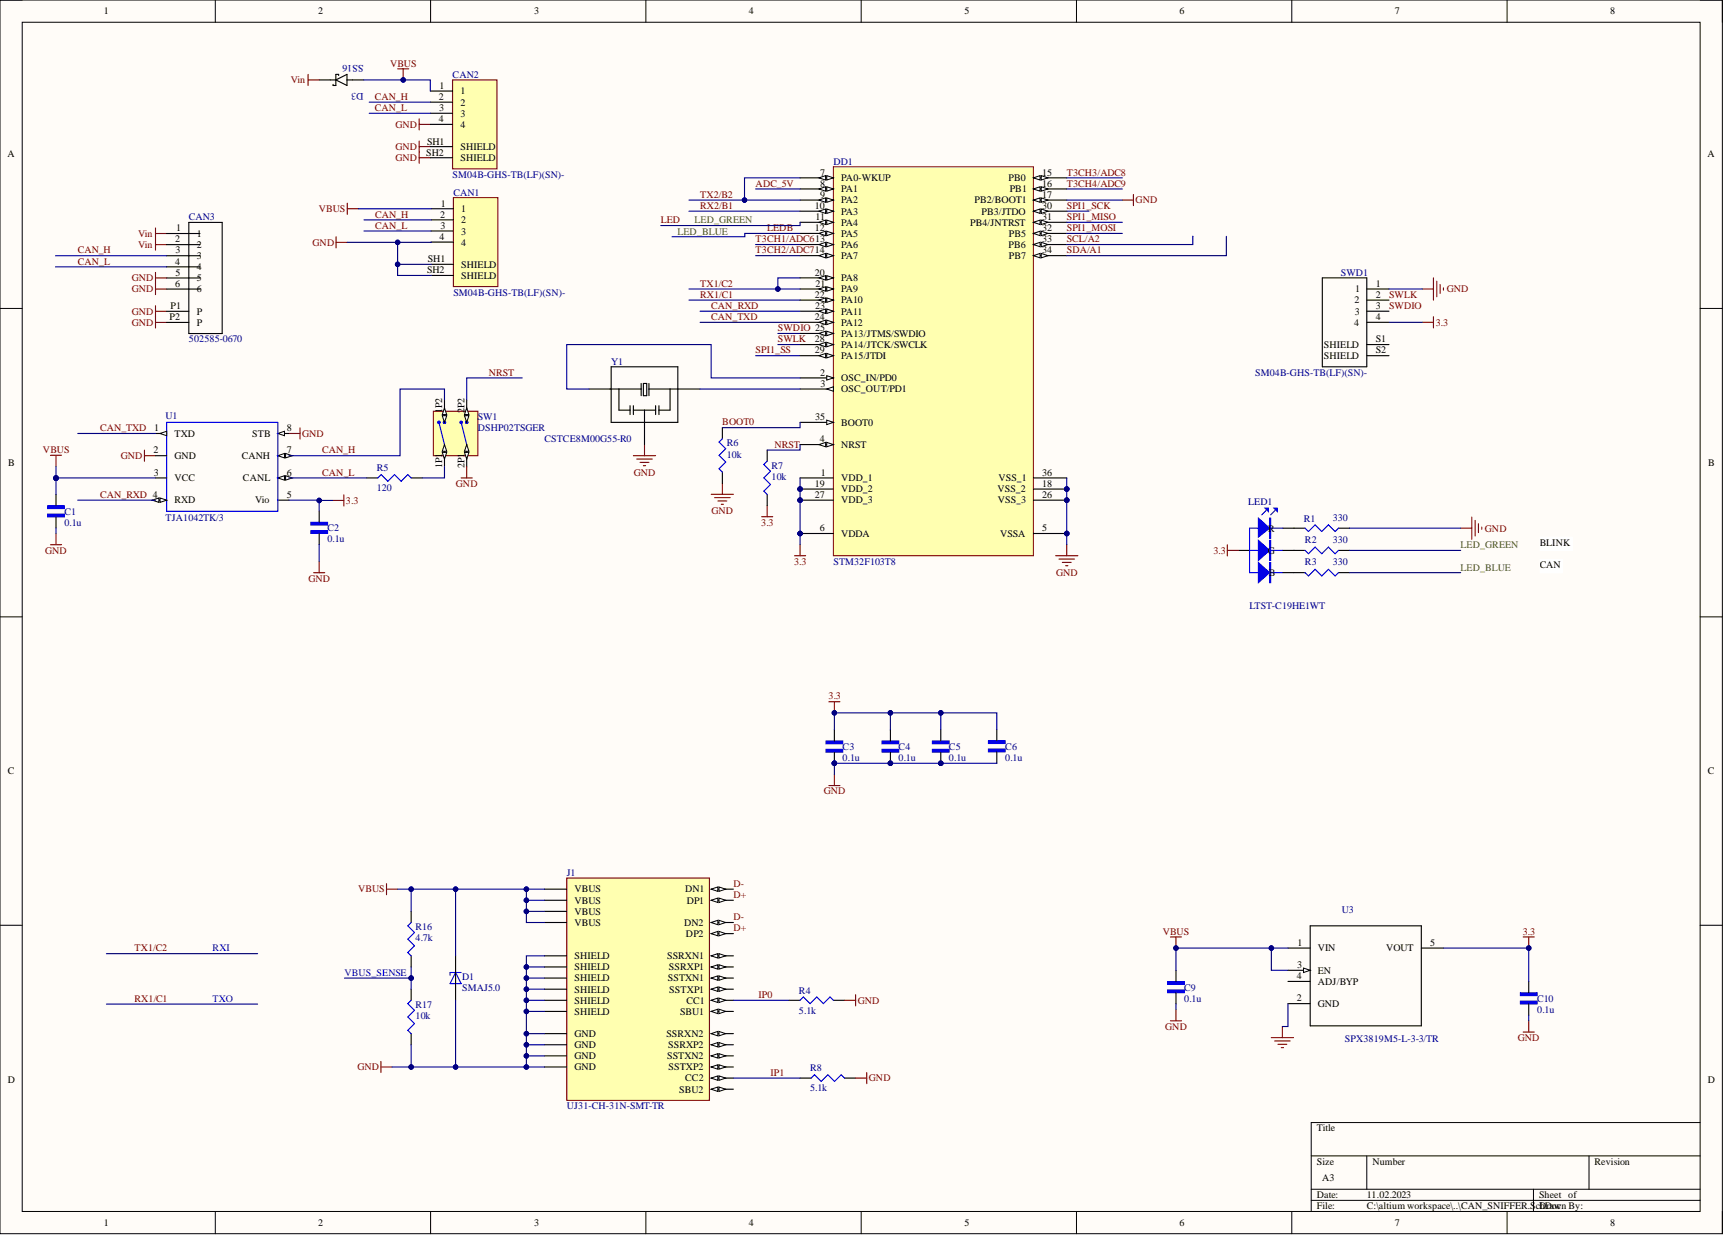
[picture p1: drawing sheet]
<svg xmlns="http://www.w3.org/2000/svg" width="393mm" height="282mm" viewBox="0 0 393 282" stroke-linecap="round" stroke-linejoin="round" font-family="sans-serif">
<defs><g id="words">
<g font-size="2.3">
<text x="23.6" y="3.3">1</text>
<text x="72.6" y="3.3">2</text>
<text x="121.8" y="3.3">3</text>
<text x="170.8" y="3.3">4</text>
<text x="219.9" y="3.3">5</text>
<text x="268.9" y="3.3">6</text>
<text x="318.1" y="3.3">7</text>
<text x="367.2" y="3.3">8</text>
<text x="100.1" y="22.8">2</text>
<text x="100.3" y="20.3">1</text>
<text x="105" y="21.5">1</text>
<text x="100.1" y="27.9">4</text>
<text x="100.2" y="25.4">3</text>
<text x="105" y="24.1">2</text>
<text x="105" y="26.6">3</text>
<text x="105" y="29.2">4</text>
<text x="1.7" y="35.9">A</text>
<text x="97.2" y="35.5">SH2</text>
<text x="97.4" y="33">SH1</text>
<text x="105" y="34.2">SHIELD</text>
<text x="389.4" y="35.9">A</text>
<text x="105" y="36.8">SHIELD</text>
<text x="187" y="40.1">7</text>
<text x="191.8" y="41.3">PA0-WKUP</text>
<text x="230" y="41.3">PB0</text>
<text x="237.7" y="40.1">15</text>
<text x="100.5" y="47.1">1</text>
<text x="185.8" y="47.7">10</text>
<text x="187" y="42.6">8</text>
<text x="187" y="45.1">9</text>
<text x="191.8" y="43.9">PA1</text>
<text x="191.8" y="46.4">PA2</text>
<text x="222.2" y="46.4">PB2/BOOT1</text>
<text x="230.2" y="43.9">PB1</text>
<text x="237.7" y="42.6">16</text>
<text x="237.7" y="45.1">17</text>
<text x="237.7" y="47.7">30</text>
<text x="40.2" y="52.7">1</text>
<text x="44.8" y="54">1</text>
<text x="100.3" y="49.7">2</text>
<text x="100.4" y="52.2">3</text>
<text x="105.2" y="48.4">1</text>
<text x="105.2" y="51">2</text>
<text x="105.2" y="53.5">3</text>
<text x="185.8" y="52.7">12</text>
<text x="186" y="50.2">11</text>
<text x="191.8" y="48.9">PA3</text>
<text x="191.8" y="51.5">PA4</text>
<text x="191.8" y="54">PA5</text>
<text x="221.2" y="51.5">PB4/JNTRST</text>
<text x="223.8" y="48.9">PB3/JTDO</text>
<text x="230.1" y="54">PB5</text>
<text x="237.7" y="50.2">31</text>
<text x="237.7" y="52.7">32</text>
<text x="40" y="55.3">2</text>
<text x="40" y="57.8">3</text>
<text x="44.8" y="59.1">3</text>
<text x="44.8" y="56.5">2</text>
<text x="97.6" y="59.8">SH1</text>
<text x="100.3" y="54.8">4</text>
<text x="105.2" y="56">4</text>
<text x="191.8" y="56.5">PA6</text>
<text x="191.8" y="59.1">PA7</text>
<text x="230" y="56.5">PB6</text>
<text x="230.1" y="59.1">PB7</text>
<text x="237.7" y="55.3">33</text>
<text x="237.7" y="57.8">34</text>
<text x="40" y="65.4">6</text>
<text x="40" y="60.3">4</text>
<text x="40" y="62.9">5</text>
<text x="44.8" y="64.1">5</text>
<text x="44.8" y="61.6">4</text>
<text x="97.4" y="62.4">SH2</text>
<text x="105.2" y="61.1">SHIELD</text>
<text x="105.2" y="63.6">SHIELD</text>
<text x="185.8" y="62.9">20</text>
<text x="186" y="65.4">21</text>
<text x="191.8" y="64.1">PA8</text>
<text x="313.7" y="65.4">1</text>
<text x="38.9" y="70.5">P1</text>
<text x="44.8" y="66.7">6</text>
<text x="44.8" y="71.7">P</text>
<text x="185.8" y="67.9">22</text>
<text x="185.9" y="70.5">23</text>
<text x="191.8" y="66.7">PA9</text>
<text x="191.8" y="69.2">PA10</text>
<text x="191.8" y="71.7">PA11</text>
<text x="308.9" y="69.2">2</text>
<text x="309" y="71.7">3</text>
<text x="309" y="66.7">1</text>
<text x="313.7" y="70.5">3</text>
<text x="313.7" y="67.9">2</text>
<text x="38.7" y="73">P2</text>
<text x="44.8" y="74.3">P</text>
<text x="185.8" y="73">24</text>
<text x="191.8" y="74.3">PA12</text>
<text x="191.8" y="76.8">PA13/JTMS/SWDIO</text>
<text x="308.8" y="74.3">4</text>
<text x="313.7" y="73">4</text>
<text x="185.8" y="78.1">28</text>
<text x="185.8" y="80.6">29</text>
<text x="191.8" y="79.3">PA14/JTCK/SWCLK</text>
<text x="191.8" y="81.9">PA15/JTDI</text>
<text x="301.9" y="81.9">SHIELD</text>
<text x="301.9" y="79.3">SHIELD</text>
<text x="313.7" y="80.6">S2</text>
<text x="313.7" y="78.1">S1</text>
<text x="187" y="85.7">2</text>
<text x="187.1" y="88.2">3</text>
<text x="191.8" y="86.9">OSC_IN/PD0</text>
<text x="191.8" y="89.5">OSC_OUT/PD1</text>
<text x="100.8" y="94.3" transform="rotate(-90 100.8 94.3)">1</text>
<text x="100.8" y="93.1" transform="rotate(-90 100.8 93.1)">P2</text>
<text x="105.9" y="94.3" transform="rotate(-90 105.9 94.3)">2</text>
<text x="105.9" y="93.1" transform="rotate(-90 105.9 93.1)">P2</text>
<text x="185.9" y="95.8">35</text>
<text x="35.1" y="98.3">1</text>
<text x="39.8" y="99.6">TXD</text>
<text x="57.5" y="99.6">STB</text>
<text x="65.4" y="98.3">8</text>
<text x="186.9" y="100.9">4</text>
<text x="191.8" y="97.1">BOOT0</text>
<text x="1.9" y="106.3">B</text>
<text x="35" y="103.4">2</text>
<text x="39.8" y="104.7">GND</text>
<text x="55.2" y="104.7">CANH</text>
<text x="65.4" y="103.4">7</text>
<text x="100.8" y="106.7" transform="rotate(-90 100.8 106.7)">1P1</text>
<text x="105.9" y="106.7" transform="rotate(-90 105.9 106.7)">2P1</text>
<text x="191.8" y="102.1">NRST</text>
<text x="389.5" y="106.3">B</text>
<text x="35.1" y="108.5">3</text>
<text x="39.8" y="109.8">VCC</text>
<text x="55.4" y="109.8">CANL</text>
<text x="65.4" y="113.6">5</text>
<text x="65.4" y="108.5">6</text>
<text x="185.8" y="111">19</text>
<text x="185.8" y="113.6">27</text>
<text x="187.2" y="108.5">1</text>
<text x="191.8" y="109.8">VDD_1</text>
<text x="191.8" y="112.3">VDD_2</text>
<text x="227.5" y="112.3">VSS_2</text>
<text x="227.7" y="109.8">VSS_1</text>
<text x="237.7" y="108.5">36</text>
<text x="237.7" y="111">18</text>
<text x="237.7" y="113.6">26</text>
<text x="39.8" y="114.8">RXD</text>
<text x="58.2" y="114.8">Vio</text>
<text x="191.8" y="114.8">VDD_3</text>
<text x="227.5" y="114.8">VSS_3</text>
<text x="186.9" y="121.2">6</text>
<text x="191.8" y="122.4">VDDA</text>
<text x="228" y="122.4">VSSA</text>
<text x="237.7" y="121.2">5</text>
<text x="289.2" y="121.2">R</text>
<text x="351.1" y="124.5">BLINK</text>
<text x="289.1" y="126.3">G</text>
<text x="289.4" y="131.4">B</text>
<text x="351.1" y="129.6">CAN</text>
<text x="1.8" y="176.6">C</text>
<text x="389.5" y="176.6">C</text>
<text x="131" y="203.5">VBUS</text>
<text x="156.3" y="203.5">DN1</text>
<text x="131" y="208.6">VBUS</text>
<text x="131" y="206.1">VBUS</text>
<text x="156.6" y="206.1">DP1</text>
<text x="131" y="211.1">VBUS</text>
<text x="156" y="211.1">DN2</text>
<text x="156.4" y="213.7">DP2</text>
<text x="295.9" y="215.7">1</text>
<text x="326.1" y="215.7">5</text>
<text x="131" y="221.3">SHIELD</text>
<text x="131" y="218.7">SHIELD</text>
<text x="152.1" y="218.7">SSRXN1</text>
<text x="152.5" y="221.3">SSRXP1</text>
<text x="295.8" y="220.8">3</text>
<text x="300.5" y="217">VIN</text>
<text x="316.1" y="217">VOUT</text>
<text x="131" y="226.3">SHIELD</text>
<text x="131" y="223.8">SHIELD</text>
<text x="152.3" y="223.8">SSTXN1</text>
<text x="152.6" y="226.3">SSTXP1</text>
<text x="295.7" y="223.3">4</text>
<text x="300.5" y="224.6">ADJ/BYP</text>
<text x="300.5" y="222">EN</text>
<text x="131" y="231.4">SHIELD</text>
<text x="131" y="228.9">SHIELD</text>
<text x="155.1" y="231.4">SBU1</text>
<text x="156.5" y="228.9">CC1</text>
<text x="295.7" y="228.4">2</text>
<text x="300.5" y="229.6">GND</text>
<text x="131" y="239">GND</text>
<text x="131" y="236.5">GND</text>
<text x="151.9" y="236.5">SSRXN2</text>
<text x="152.4" y="239">SSRXP2</text>
<text x="131" y="244.1">GND</text>
<text x="131" y="241.6">GND</text>
<text x="152.1" y="241.6">SSTXN2</text>
<text x="152.5" y="244.1">SSTXP2</text>
<text x="1.8" y="247">D</text>
<text x="154.9" y="249.2">SBU2</text>
<text x="156.3" y="246.6">CC2</text>
<text x="389.5" y="247">D</text>
<text x="300.3" y="258">Title</text>
<text x="300.3" y="265.6">Size</text>
<text x="301.5" y="269.4">A3</text>
<text x="312.9" y="265.6">Number</text>
<text x="363.6" y="265.6">Revision</text>
<text x="300.3" y="273.2">Date:</text>
<text x="300.3" y="275.8">File:</text>
<text x="311.7" y="273.2">11.02.2023</text>
<text x="311.7" y="275.8">C:\altium workspace\..\CAN_SNIFFER.ScDrawn By:</text>
<text x="350.9" y="273.2">Sheet of</text>
<text x="351.2" y="275.8">hDoc</text>
<text x="23.6" y="279.6">1</text>
<text x="72.6" y="279.6">2</text>
<text x="121.8" y="279.6">3</text>
<text x="170.8" y="279.6">4</text>
<text x="219.9" y="279.6">5</text>
<text x="268.9" y="279.6">6</text>
<text x="318.1" y="279.6">7</text>
<text x="367.2" y="279.6">8</text>
</g>
<g font-size="2.3" fill="#000080">
<text x="82.9" y="14.9" transform="rotate(-180 82.9 14.9)">SS16</text>
<text x="103.2" y="17.7">CAN2</text>
<text x="82.9" y="21.2" transform="rotate(-180 82.9 21.2)">D3</text>
<text x="103.2" y="40.6">SM04B-GHS-TB(LF)(SN)-</text>
<text x="190" y="37.5">DD1</text>
<text x="103.4" y="44.6">CAN1</text>
<text x="43.1" y="50.2">CAN3</text>
<text x="305.8" y="62.9">SWD1</text>
<text x="103.4" y="67.4">SM04B-GHS-TB(LF)(SN)-</text>
<text x="43.1" y="78.1">502585-0670</text>
<text x="139.4" y="83.1">Y1</text>
<text x="286.2" y="85.7">SM04B-GHS-TB(LF)(SN)-</text>
<text x="37.8" y="95.6">U1</text>
<text x="109" y="95.8">SW1</text>
<text x="109" y="98.3">DSHP02TSGER</text>
<text x="124.2" y="100.9">CSTCE8M00G55-R0</text>
<text x="165.7" y="101.8">R6</text>
<text x="85.9" y="107.5">R5</text>
<text x="165.7" y="104.3">10k</text>
<text x="175.9" y="107">R7</text>
<text x="85.9" y="112">120</text>
<text x="175.9" y="109.5">10k</text>
<text x="14.7" y="119.9">0.1u</text>
<text x="14.7" y="117.4">C1</text>
<text x="37.8" y="118.9">TJA1042TK/3</text>
<text x="284.6" y="115.2">LED1</text>
<text x="297.3" y="119">R1</text>
<text x="303.9" y="118.7">330</text>
<text x="74.7" y="123.7">0.1u</text>
<text x="74.7" y="121.2">C2</text>
<text x="297.6" y="123.8">R2</text>
<text x="303.9" y="123.8">330</text>
<text x="190" y="128.8">STM32F103T8</text>
<text x="297.6" y="128.8">R3</text>
<text x="303.9" y="128.8">330</text>
<text x="284.9" y="139">LTST-C19HE1WT</text>
<text x="192.1" y="173.5">0.1u</text>
<text x="192.1" y="171">C3</text>
<text x="204.9" y="173.5">0.1u</text>
<text x="204.9" y="171">C4</text>
<text x="216.4" y="173.5">0.1u</text>
<text x="216.4" y="171">C5</text>
<text x="229.2" y="173.5">0.1u</text>
<text x="229.2" y="171">C6</text>
<text x="129.2" y="199.7">J1</text>
<text x="306" y="208.1">U3</text>
<text x="94.8" y="214.7">4.7k</text>
<text x="94.8" y="212.2">R16</text>
<text x="105.4" y="223.6">D1</text>
<text x="105.4" y="226.1">SMAJ5.0</text>
<text x="182.2" y="226.6">R4</text>
<text x="270" y="225.9">C9</text>
<text x="94.8" y="232.4">10k</text>
<text x="94.8" y="229.9">R17</text>
<text x="182.2" y="231.2">5.1k</text>
<text x="270" y="228.5">0.1u</text>
<text x="350.5" y="231">0.1u</text>
<text x="350.5" y="228.5">C10</text>
<text x="306.7" y="237.6">SPX3819M5-L-3-3/TR</text>
<text x="184.7" y="244.3">R8</text>
<text x="184.7" y="248.9">5.1k</text>
<text x="129.2" y="253">UJ31-CH-31N-SMT-TR</text>
</g>
<g font-size="2.3" fill="#800000">
<text x="88.9" y="15.2">VBUS</text>
<text x="66.3" y="19">Vin</text>
<text x="85.5" y="22.8">CAN_H</text>
<text x="85.5" y="25.4">CAN_L</text>
<text x="90.2" y="29.2">GND</text>
<text x="90.2" y="34.2">GND</text>
<text x="90.2" y="36.8">GND</text>
<text x="243.2" y="40.1">T3CH3/ADC8</text>
<text x="159.6" y="45.1">TX2/B2</text>
<text x="159.6" y="47.7">RX2/B1</text>
<text x="172.3" y="42.6">ADC_5V</text>
<text x="243.2" y="47.7">SPI1_SCK</text>
<text x="243.2" y="42.6">T3CH4/ADC9</text>
<text x="259" y="46.4">GND</text>
<text x="31.5" y="54">Vin</text>
<text x="72.7" y="48.4">VBUS</text>
<text x="85.6" y="52.2">CAN_L</text>
<text x="85.6" y="49.7">CAN_H</text>
<text x="150.7" y="51">LED</text>
<text x="174.9" y="52.7">LEDB</text>
<text x="243.2" y="50.2">SPI1_MISO</text>
<text x="243.2" y="52.7">SPI1_MOSI</text>
<text x="17.7" y="57.8">CAN_H</text>
<text x="31.5" y="56.5">Vin</text>
<text x="71.3" y="56">GND</text>
<text x="172.3" y="55.3">T3CH1/ADC613</text>
<text x="172.3" y="57.8">T3CH2/ADC714</text>
<text x="243.2" y="57.8">SDA/A1</text>
<text x="243.2" y="55.3">SCL/A2</text>
<text x="17.7" y="60.3">CAN_L</text>
<text x="30.1" y="64.1">GND</text>
<text x="159.6" y="65.4">TX1/C2</text>
<text x="30.1" y="66.7">GND</text>
<text x="30.1" y="71.7">GND</text>
<text x="159.6" y="67.9">RX1/C1</text>
<text x="162.2" y="70.5">CAN_RXD</text>
<text x="316.7" y="67.9">SWLK</text>
<text x="316.7" y="70.5">SWDIO</text>
<text x="329.9" y="66.7">GND</text>
<text x="30.1" y="74.3">GND</text>
<text x="162.2" y="73">CAN_TXD</text>
<text x="177.4" y="75.5">SWDIO 25</text>
<text x="327.4" y="74.3">3.3</text>
<text x="172.3" y="80.6">SPI1_SS</text>
<text x="177.4" y="78.1">SWLK</text>
<text x="111.5" y="85.7">NRST</text>
<text x="22.8" y="98.3">CAN_TXD</text>
<text x="68.9" y="99.6">GND</text>
<text x="164.7" y="97">BOOT0</text>
<text x="9.8" y="103.3">VBUS</text>
<text x="27.5" y="104.7">GND</text>
<text x="73.5" y="103.4">CAN_H</text>
<text x="176.6" y="102.1">NRST</text>
<text x="22.8" y="113.6">CAN_RXD 4</text>
<text x="73.5" y="108.5">CAN_L</text>
<text x="104" y="111">GND</text>
<text x="144.5" y="108.5">GND</text>
<text x="78.9" y="114.9">3.3</text>
<text x="162.3" y="117.3">GND</text>
<text x="173.6" y="119.9">3.3</text>
<text x="338.6" y="121.2">GND</text>
<text x="10.3" y="126.2">GND</text>
<text x="181.1" y="128.8">3.3</text>
<text x="240.8" y="131.3">GND</text>
<text x="276.7" y="126.3">3.3</text>
<text x="70.4" y="132.6">GND</text>
<text x="188.9" y="159.5">3.3</text>
<text x="187.8" y="181.1">GND</text>
<text x="81.7" y="203.5">VBUS</text>
<text x="167.2" y="202.3">D-</text>
<text x="167.2" y="204.8">D+</text>
<text x="167.2" y="209.9">D-</text>
<text x="167.2" y="212.4">D+</text>
<text x="265.1" y="213.2">VBUS</text>
<text x="347.2" y="213.2">3.3</text>
<text x="30.7" y="217">TX1/C2</text>
<text x="173" y="227.6">IP0</text>
<text x="30.7" y="228.5">RX1/C1</text>
<text x="195.6" y="228.9">GND</text>
<text x="265.7" y="234.8">GND</text>
<text x="346.1" y="237.4">GND</text>
<text x="81.5" y="244.1">GND</text>
<text x="175.7" y="245.4">IP1</text>
<text x="198.1" y="246.6">GND</text>
</g>
<g font-size="2.3" fill="#38761d">
<text x="154.5" y="53.5">LED_BLUE</text>
<text x="158.4" y="51">LED_GREEN</text>
<text x="333" y="125">LED_GREEN</text>
<text x="333" y="130.1">LED_BLUE</text>
</g>
<g font-size="2.3" fill="#00f">
<text x="48.5" y="217">RXI</text>
<text x="78.5" y="222.5">VBUS_SENSE</text>
<text x="48.5" y="228.5">TXO</text>
</g>
</g></defs>
<path d="M0 0h392.7v281.3h-392.7z" fill-rule="evenodd" fill="#fffcf8"/>
<path d="M0 0h392.7v281.3h-392.7z" fill="none" stroke="#000" stroke-width=".23"/>
<path d="M5.1 5.1h382.6v271.2h-382.6z" fill-rule="evenodd" fill="#fffcf8"/>
<g fill="none" stroke="#000" stroke-width=".23">
<path d="M0 0h5.1M5.1 5.1h382.6v271.2h-382.6zM49.1 0v5.1M98.2 0v5.1M147.3 0v5.1M196.4 0v5.1M245.5 0v5.1M294.6 0v5.1M343.7 0v5.1M387.7 0h5v5.1M0 70.3h5.1M387.7 70.3h5"/>
<path d="M0 140.7h5.1M387.7 140.7h5M0 211h5.1M387.7 211h5M387.7 256h-88.7v20.3M49.1 276.3v5M98.2 276.3v5M147.3 276.3v5M196.4 276.3v5M245.5 276.3v5M294.6 276.3v5M299 263.6h88.7"/>
<path d="M299 271.2h88.7M299 273.7h88.7M311.7 263.6v7.6M343.7 276.3v5M349.7 271.2v5.1M362.3 263.6v7.6M392.7 276.3v5"/>
</g>
<g fill="none" stroke="#800000" stroke-width=".25">
<path d="M162.2 112.7h5.1M162.9 113.5h3.6M163.7 114.2h2M164.5 115h.5M164.7 110.2v2.5M173.7 117.8h2.5M174.9 115.3v2.5M181.2 126.7h2.5M182.4 124.2v2.5M240.7 126.7h5.1M241.5 127.5h3.5M242.2 128.3h2.1"/>
<path d="M243 129h.5M243.2 124.2v2.5M347.3 213.7h2.6M348.6 213.7v2.5M289.9 236.6h5.1M290.6 237.4h3.6M291.4 238.2h2M292.2 238.9h.5M292.4 234.1v2.5"/>
</g>
<circle cx="348.6" cy="216.2" r=".51" fill="#000080"/>
<circle cx="348.6" cy="216.2" r=".51" fill="none" stroke="#000080" stroke-width=".23"/>
<g fill="none" stroke="#800000" stroke-width=".25">
<path d="M35.5 54.5v2.6M35.5 55.8h2.5M255.9 45.6h2.6M258.5 44.4v2.5M35.5 65.9h2.5M35.5 62.1v5.1M35.5 69.7v5.1M35.5 63.4h2.5M35.5 71h2.5M35.5 73.5h2.5M324.3 65.9h2.6M324.3 73.5h2.6"/>
<path d="M326.9 63.4v5M326.9 72.2v2.6M327.6 64.1v3.6M328.4 64.9v2M329.1 65.7v.5M144.4 103.9h5.1M145.2 104.7h3.5M145.9 105.4h2.1M146.7 106.2h.5M147 101.4v2.5"/>
</g>
<circle cx="182.4" cy="111.5" r=".51" fill="#000080"/>
<circle cx="182.4" cy="111.5" r=".51" fill="none" stroke="#000080" stroke-width=".23"/>
<circle cx="182.4" cy="114.1" r=".51" fill="#000080"/>
<circle cx="182.4" cy="114.1" r=".51" fill="none" stroke="#000080" stroke-width=".23"/>
<circle cx="182.4" cy="121.7" r=".51" fill="#000080"/>
<circle cx="182.4" cy="121.7" r=".51" fill="none" stroke="#000080" stroke-width=".23"/>
<circle cx="243.3" cy="111.5" r=".51" fill="#000080"/>
<circle cx="243.3" cy="111.5" r=".51" fill="none" stroke="#000080" stroke-width=".23"/>
<circle cx="243.3" cy="114.1" r=".51" fill="#000080"/>
<circle cx="243.3" cy="114.1" r=".51" fill="none" stroke="#000080" stroke-width=".23"/>
<circle cx="243.3" cy="121.7" r=".51" fill="#000080"/>
<circle cx="243.3" cy="121.7" r=".51" fill="none" stroke="#000080" stroke-width=".23"/>
<path d="M190 38h45.6v88.7h-45.6z" fill-rule="evenodd" fill="#ffffb0"/>
<path d="M190 38h45.6v88.7h-45.6z" fill="none" stroke="#800000" stroke-width=".23"/>
<path d="M182.4 96.3h7.6" fill="none" stroke="#000" stroke-width=".25"/>
<path d="M188.5 95.8l1.5 .5-1.5 .5z" fill="#f8fcff"/>
<path d="M188.5 95.8l1.5 .5-1.5 .5z" fill="none" stroke="#000" stroke-width=".23"/>
<path d="M182.4 101.4h7.6" fill="none" stroke="#000" stroke-width=".25"/>
<path d="M188.5 100.9l1.5 .5-1.5 .5z" fill="#f8fcff"/>
<path d="M188.5 100.9l1.5 .5-1.5 .5z" fill="none" stroke="#000" stroke-width=".23"/>
<path d="M186.7 101.4l1.6-.5v1z" fill="#f8fcff"/>
<path d="M186.7 101.4l1.6-.5v1z" fill="none" stroke="#000" stroke-width=".23"/>
<path d="M182.4 86.2h7.6" fill="none" stroke="#000" stroke-width=".25"/>
<path d="M188.5 85.7l1.5 .5-1.5 .5z" fill="#f8fcff"/>
<path d="M188.5 85.7l1.5 .5-1.5 .5z" fill="none" stroke="#000" stroke-width=".23"/>
<path d="M182.4 88.7h7.6" fill="none" stroke="#000" stroke-width=".25"/>
<path d="M188.5 88.7l1.5-.5v1z" fill="#f8fcff"/>
<path d="M188.5 88.7l1.5-.5v1z" fill="none" stroke="#000" stroke-width=".23"/>
<path d="M182.4 40.6h7.6" fill="none" stroke="#000" stroke-width=".25"/>
<path d="M188.5 40.1l1.5 .5-1.5 .5z" fill="#f8fcff"/>
<path d="M188.5 40.1l1.5 .5-1.5 .5z" fill="none" stroke="#000" stroke-width=".23"/>
<path d="M186.7 40.6l1.6-.5v1z" fill="#f8fcff"/>
<path d="M186.7 40.6l1.6-.5v1z" fill="none" stroke="#000" stroke-width=".23"/>
<path d="M182.4 43.1h7.6" fill="none" stroke="#000" stroke-width=".25"/>
<path d="M188.5 42.6l1.5 .5-1.5 .5z" fill="#f8fcff"/>
<path d="M188.5 42.6l1.5 .5-1.5 .5z" fill="none" stroke="#000" stroke-width=".23"/>
<path d="M186.7 43.1l1.6-.5v1z" fill="#f8fcff"/>
<path d="M186.7 43.1l1.6-.5v1z" fill="none" stroke="#000" stroke-width=".23"/>
<path d="M182.4 45.6h7.6" fill="none" stroke="#000" stroke-width=".25"/>
<path d="M188.5 45.1l1.5 .5-1.5 .5z" fill="#f8fcff"/>
<path d="M188.5 45.1l1.5 .5-1.5 .5z" fill="none" stroke="#000" stroke-width=".23"/>
<path d="M186.7 45.6l1.6-.5v1z" fill="#f8fcff"/>
<path d="M186.7 45.6l1.6-.5v1z" fill="none" stroke="#000" stroke-width=".23"/>
<path d="M182.4 48.2h7.6" fill="none" stroke="#000" stroke-width=".25"/>
<path d="M188.5 47.7l1.5 .5-1.5 .5z" fill="#f8fcff"/>
<path d="M188.5 47.7l1.5 .5-1.5 .5z" fill="none" stroke="#000" stroke-width=".23"/>
<path d="M186.7 48.2l1.6-.5v1z" fill="#f8fcff"/>
<path d="M186.7 48.2l1.6-.5v1z" fill="none" stroke="#000" stroke-width=".23"/>
<path d="M182.4 50.7h7.6" fill="none" stroke="#000" stroke-width=".25"/>
<path d="M188.5 50.2l1.5 .5-1.5 .5z" fill="#f8fcff"/>
<path d="M188.5 50.2l1.5 .5-1.5 .5z" fill="none" stroke="#000" stroke-width=".23"/>
<path d="M186.7 50.7l1.6-.5v1z" fill="#f8fcff"/>
<path d="M186.7 50.7l1.6-.5v1z" fill="none" stroke="#000" stroke-width=".23"/>
<path d="M182.4 53.2h7.6" fill="none" stroke="#000" stroke-width=".25"/>
<path d="M188.5 52.7l1.5 .5-1.5 .5z" fill="#f8fcff"/>
<path d="M188.5 52.7l1.5 .5-1.5 .5z" fill="none" stroke="#000" stroke-width=".23"/>
<path d="M186.7 53.2l1.6-.5v1z" fill="#f8fcff"/>
<path d="M186.7 53.2l1.6-.5v1z" fill="none" stroke="#000" stroke-width=".23"/>
<path d="M182.4 55.8h7.6" fill="none" stroke="#000" stroke-width=".25"/>
<path d="M188.5 55.3l1.5 .5-1.5 .5z" fill="#f8fcff"/>
<path d="M188.5 55.3l1.5 .5-1.5 .5z" fill="none" stroke="#000" stroke-width=".23"/>
<path d="M186.7 55.8l1.6-.5v1z" fill="#f8fcff"/>
<path d="M186.7 55.8l1.6-.5v1z" fill="none" stroke="#000" stroke-width=".23"/>
<path d="M182.4 58.3h7.6" fill="none" stroke="#000" stroke-width=".25"/>
<path d="M188.5 57.8l1.5 .5-1.5 .5z" fill="#f8fcff"/>
<path d="M188.5 57.8l1.5 .5-1.5 .5z" fill="none" stroke="#000" stroke-width=".23"/>
<path d="M186.7 58.3l1.6-.5v1z" fill="#f8fcff"/>
<path d="M186.7 58.3l1.6-.5v1z" fill="none" stroke="#000" stroke-width=".23"/>
<path d="M182.4 63.4h7.6" fill="none" stroke="#000" stroke-width=".25"/>
<path d="M188.5 62.9l1.5 .5-1.5 .5z" fill="#f8fcff"/>
<path d="M188.5 62.9l1.5 .5-1.5 .5z" fill="none" stroke="#000" stroke-width=".23"/>
<path d="M186.7 63.4l1.6-.5v1z" fill="#f8fcff"/>
<path d="M186.7 63.4l1.6-.5v1z" fill="none" stroke="#000" stroke-width=".23"/>
<path d="M182.4 65.9h7.6" fill="none" stroke="#000" stroke-width=".25"/>
<path d="M188.5 65.4l1.5 .5-1.5 .5z" fill="#f8fcff"/>
<path d="M188.5 65.4l1.5 .5-1.5 .5z" fill="none" stroke="#000" stroke-width=".23"/>
<path d="M186.7 65.9l1.6-.5v1z" fill="#f8fcff"/>
<path d="M186.7 65.9l1.6-.5v1z" fill="none" stroke="#000" stroke-width=".23"/>
<path d="M182.4 68.4h7.6" fill="none" stroke="#000" stroke-width=".25"/>
<path d="M188.5 67.9l1.5 .5-1.5 .5z" fill="#f8fcff"/>
<path d="M188.5 67.9l1.5 .5-1.5 .5z" fill="none" stroke="#000" stroke-width=".23"/>
<path d="M186.7 68.4l1.6-.5v1z" fill="#f8fcff"/>
<path d="M186.7 68.4l1.6-.5v1z" fill="none" stroke="#000" stroke-width=".23"/>
<path d="M182.4 71h7.6" fill="none" stroke="#000" stroke-width=".25"/>
<path d="M188.5 70.5l1.5 .5-1.5 .5z" fill="#f8fcff"/>
<path d="M188.5 70.5l1.5 .5-1.5 .5z" fill="none" stroke="#000" stroke-width=".23"/>
<path d="M186.7 71l1.6-.5v1z" fill="#f8fcff"/>
<path d="M186.7 71l1.6-.5v1z" fill="none" stroke="#000" stroke-width=".23"/>
<path d="M182.4 73.5h7.6" fill="none" stroke="#000" stroke-width=".25"/>
<path d="M188.5 73l1.5 .5-1.5 .5z" fill="#f8fcff"/>
<path d="M188.5 73l1.5 .5-1.5 .5z" fill="none" stroke="#000" stroke-width=".23"/>
<path d="M186.7 73.5l1.6-.5v1z" fill="#f8fcff"/>
<path d="M186.7 73.5l1.6-.5v1z" fill="none" stroke="#000" stroke-width=".23"/>
<path d="M182.4 76h7.6" fill="none" stroke="#000" stroke-width=".25"/>
<path d="M188.5 75.5l1.5 .5-1.5 .6z" fill="#f8fcff"/>
<path d="M188.5 75.5l1.5 .5-1.5 .6z" fill="none" stroke="#000" stroke-width=".23"/>
<path d="M186.7 76l1.6-.5v1.1z" fill="#f8fcff"/>
<path d="M186.7 76l1.6-.5v1.1z" fill="none" stroke="#000" stroke-width=".23"/>
<path d="M182.4 78.6h7.6" fill="none" stroke="#000" stroke-width=".25"/>
<path d="M188.5 78.1l1.5 .5-1.5 .5z" fill="#f8fcff"/>
<path d="M188.5 78.1l1.5 .5-1.5 .5z" fill="none" stroke="#000" stroke-width=".23"/>
<path d="M186.7 78.6l1.6-.5v1z" fill="#f8fcff"/>
<path d="M186.7 78.6l1.6-.5v1z" fill="none" stroke="#000" stroke-width=".23"/>
<path d="M182.4 81.1h7.6" fill="none" stroke="#000" stroke-width=".25"/>
<path d="M188.5 80.6l1.5 .5-1.5 .5z" fill="#f8fcff"/>
<path d="M188.5 80.6l1.5 .5-1.5 .5z" fill="none" stroke="#000" stroke-width=".23"/>
<path d="M186.7 81.1l1.6-.5v1z" fill="#f8fcff"/>
<path d="M186.7 81.1l1.6-.5v1z" fill="none" stroke="#000" stroke-width=".23"/>
<path d="M235.6 40.6h7.6" fill="none" stroke="#000" stroke-width=".25"/>
<path d="M235.6 40.6l1.6-.5v1z" fill="#f8fcff"/>
<path d="M235.6 40.6l1.6-.5v1z" fill="none" stroke="#000" stroke-width=".23"/>
<path d="M237.4 40.1l1.5 .5-1.5 .5z" fill="#f8fcff"/>
<path d="M237.4 40.1l1.5 .5-1.5 .5z" fill="none" stroke="#000" stroke-width=".23"/>
<path d="M235.6 43.1h7.6" fill="none" stroke="#000" stroke-width=".25"/>
<path d="M235.6 43.1l1.6-.5v1z" fill="#f8fcff"/>
<path d="M235.6 43.1l1.6-.5v1z" fill="none" stroke="#000" stroke-width=".23"/>
<path d="M237.4 42.6l1.5 .5-1.5 .5z" fill="#f8fcff"/>
<path d="M237.4 42.6l1.5 .5-1.5 .5z" fill="none" stroke="#000" stroke-width=".23"/>
<path d="M235.6 45.6h7.6" fill="none" stroke="#000" stroke-width=".25"/>
<path d="M235.6 45.6l1.6-.5v1z" fill="#f8fcff"/>
<path d="M235.6 45.6l1.6-.5v1z" fill="none" stroke="#000" stroke-width=".23"/>
<path d="M237.4 45.1l1.5 .5-1.5 .5z" fill="#f8fcff"/>
<path d="M237.4 45.1l1.5 .5-1.5 .5z" fill="none" stroke="#000" stroke-width=".23"/>
<path d="M235.6 48.2h7.6" fill="none" stroke="#000" stroke-width=".25"/>
<path d="M235.6 48.2l1.6-.5v1z" fill="#f8fcff"/>
<path d="M235.6 48.2l1.6-.5v1z" fill="none" stroke="#000" stroke-width=".23"/>
<path d="M237.4 47.7l1.5 .5-1.5 .5z" fill="#f8fcff"/>
<path d="M237.4 47.7l1.5 .5-1.5 .5z" fill="none" stroke="#000" stroke-width=".23"/>
<path d="M235.6 50.7h7.6" fill="none" stroke="#000" stroke-width=".25"/>
<path d="M235.6 50.7l1.6-.5v1z" fill="#f8fcff"/>
<path d="M235.6 50.7l1.6-.5v1z" fill="none" stroke="#000" stroke-width=".23"/>
<path d="M237.4 50.2l1.5 .5-1.5 .5z" fill="#f8fcff"/>
<path d="M237.4 50.2l1.5 .5-1.5 .5z" fill="none" stroke="#000" stroke-width=".23"/>
<path d="M235.6 53.2h7.6" fill="none" stroke="#000" stroke-width=".25"/>
<path d="M235.6 53.2l1.6-.5v1z" fill="#f8fcff"/>
<path d="M235.6 53.2l1.6-.5v1z" fill="none" stroke="#000" stroke-width=".23"/>
<path d="M237.4 52.7l1.5 .5-1.5 .5z" fill="#f8fcff"/>
<path d="M237.4 52.7l1.5 .5-1.5 .5z" fill="none" stroke="#000" stroke-width=".23"/>
<path d="M235.6 55.8h7.6" fill="none" stroke="#000" stroke-width=".25"/>
<path d="M235.6 55.8l1.6-.5v1z" fill="#f8fcff"/>
<path d="M235.6 55.8l1.6-.5v1z" fill="none" stroke="#000" stroke-width=".23"/>
<path d="M237.4 55.3l1.5 .5-1.5 .5z" fill="#f8fcff"/>
<path d="M237.4 55.3l1.5 .5-1.5 .5z" fill="none" stroke="#000" stroke-width=".23"/>
<path d="M235.6 58.3h7.6" fill="none" stroke="#000" stroke-width=".25"/>
<path d="M235.6 58.3l1.6-.5v1z" fill="#f8fcff"/>
<path d="M235.6 58.3l1.6-.5v1z" fill="none" stroke="#000" stroke-width=".23"/>
<path d="M237.4 57.8l1.5 .5-1.5 .5z" fill="#f8fcff"/>
<path d="M237.4 57.8l1.5 .5-1.5 .5z" fill="none" stroke="#000" stroke-width=".23"/>
<path d="M182.4 109h7.6M182.4 111.5h7.6" fill="none" stroke="#000" stroke-width=".25"/>
<circle cx="182.4" cy="111.5" r=".51" fill="#000080"/>
<circle cx="182.4" cy="111.5" r=".51" fill="none" stroke="#000080" stroke-width=".23"/>
<path d="M182.4 114.1h7.6" fill="none" stroke="#000" stroke-width=".25"/>
<circle cx="182.4" cy="114.1" r=".51" fill="#000080"/>
<circle cx="182.4" cy="114.1" r=".51" fill="none" stroke="#000080" stroke-width=".23"/>
<path d="M182.4 121.7h7.6" fill="none" stroke="#000" stroke-width=".25"/>
<circle cx="182.4" cy="121.7" r=".51" fill="#000080"/>
<circle cx="182.4" cy="121.7" r=".51" fill="none" stroke="#000080" stroke-width=".23"/>
<path d="M235.6 109h7.6M235.6 111.5h7.6" fill="none" stroke="#000" stroke-width=".25"/>
<circle cx="243.3" cy="111.5" r=".51" fill="#000080"/>
<circle cx="243.3" cy="111.5" r=".51" fill="none" stroke="#000080" stroke-width=".23"/>
<path d="M235.6 114.1h7.6" fill="none" stroke="#000" stroke-width=".25"/>
<circle cx="243.3" cy="114.1" r=".51" fill="#000080"/>
<circle cx="243.3" cy="114.1" r=".51" fill="none" stroke="#000080" stroke-width=".23"/>
<path d="M235.6 121.7h7.6" fill="none" stroke="#000" stroke-width=".25"/>
<circle cx="243.3" cy="121.7" r=".51" fill="#000080"/>
<circle cx="243.3" cy="121.7" r=".51" fill="none" stroke="#000080" stroke-width=".23"/>
<path d="M35.5 52v2.5M35.5 53.3h2.5M65.9 98.9h2.5M68.4 97.6v2.5M32.9 102.7v2.5M32.9 103.9h2.6M75.9 114.1h2.5M78.4 112.9v2.5M11.5 124.2h2.5M12.8 121.7v2.5M71.5 130.6h2.6M72.8 128.1v2.5" fill="none" stroke="#800000" stroke-width=".25"/>
<path d="M129.2 200.2h32.6v50.7h-32.6z" fill-rule="evenodd" fill="#ffffb0"/>
<path d="M129.2 200.2h32.6v50.7h-32.6z" fill="none" stroke="#800000" stroke-width=".25"/>
<path d="M124.2 210.4h5M124.2 207.8h5M124.2 205.3h5M124.2 202.8h5M162.2 202.8h5" fill="none" stroke="#000" stroke-width=".25"/>
<path d="M162.2 202.8l1.5-.5v1z" fill="#f8fcff"/>
<path d="M162.2 202.8l1.5-.5v1z" fill="none" stroke="#000" stroke-width=".23"/>
<path d="M163.9 202.3l1.6 .5-1.6 .5z" fill="#f8fcff"/>
<path d="M163.9 202.3l1.6 .5-1.6 .5z" fill="none" stroke="#000" stroke-width=".23"/>
<path d="M162.2 205.3h5" fill="none" stroke="#000" stroke-width=".25"/>
<path d="M162.2 205.3l1.5-.5v1z" fill="#f8fcff"/>
<path d="M162.2 205.3l1.5-.5v1z" fill="none" stroke="#000" stroke-width=".23"/>
<path d="M163.9 204.8l1.6 .5-1.6 .5z" fill="#f8fcff"/>
<path d="M163.9 204.8l1.6 .5-1.6 .5z" fill="none" stroke="#000" stroke-width=".23"/>
<path d="M162.2 210.4h5" fill="none" stroke="#000" stroke-width=".25"/>
<path d="M162.2 210.4l1.5-.5v1z" fill="#f8fcff"/>
<path d="M162.2 210.4l1.5-.5v1z" fill="none" stroke="#000" stroke-width=".23"/>
<path d="M163.9 209.9l1.6 .5-1.6 .5z" fill="#f8fcff"/>
<path d="M163.9 209.9l1.6 .5-1.6 .5z" fill="none" stroke="#000" stroke-width=".23"/>
<path d="M162.2 212.9h5" fill="none" stroke="#000" stroke-width=".25"/>
<path d="M162.2 212.9l1.5-.5v1z" fill="#f8fcff"/>
<path d="M162.2 212.9l1.5-.5v1z" fill="none" stroke="#000" stroke-width=".23"/>
<path d="M163.9 212.4l1.6 .5-1.6 .5z" fill="#f8fcff"/>
<path d="M163.9 212.4l1.6 .5-1.6 .5z" fill="none" stroke="#000" stroke-width=".23"/>
<path d="M162.2 218h5" fill="none" stroke="#000" stroke-width=".25"/>
<path d="M162.2 218l1.5-.5v1z" fill="#f8fcff"/>
<path d="M162.2 218l1.5-.5v1z" fill="none" stroke="#000" stroke-width=".23"/>
<path d="M163.9 217.5l1.6 .5-1.6 .5z" fill="#f8fcff"/>
<path d="M163.9 217.5l1.6 .5-1.6 .5z" fill="none" stroke="#000" stroke-width=".23"/>
<path d="M162.2 220.5h5" fill="none" stroke="#000" stroke-width=".25"/>
<path d="M162.2 220.5l1.5-.5v1z" fill="#f8fcff"/>
<path d="M162.2 220.5l1.5-.5v1z" fill="none" stroke="#000" stroke-width=".23"/>
<path d="M163.9 220l1.6 .5-1.6 .5z" fill="#f8fcff"/>
<path d="M163.9 220l1.6 .5-1.6 .5z" fill="none" stroke="#000" stroke-width=".23"/>
<path d="M162.2 223.1h5" fill="none" stroke="#000" stroke-width=".25"/>
<path d="M162.2 223.1l1.5-.6v1.1z" fill="#f8fcff"/>
<path d="M162.2 223.1l1.5-.6v1.1z" fill="none" stroke="#000" stroke-width=".23"/>
<path d="M163.9 222.5l1.6 .6-1.6 .5z" fill="#f8fcff"/>
<path d="M163.9 222.5l1.6 .6-1.6 .5z" fill="none" stroke="#000" stroke-width=".23"/>
<path d="M162.2 225.6h5" fill="none" stroke="#000" stroke-width=".25"/>
<path d="M162.2 225.6l1.5-.5v1z" fill="#f8fcff"/>
<path d="M162.2 225.6l1.5-.5v1z" fill="none" stroke="#000" stroke-width=".23"/>
<path d="M163.9 225.1l1.6 .5-1.6 .5z" fill="#f8fcff"/>
<path d="M163.9 225.1l1.6 .5-1.6 .5z" fill="none" stroke="#000" stroke-width=".23"/>
<path d="M162.2 228.1h5" fill="none" stroke="#000" stroke-width=".25"/>
<path d="M162.2 228.1l1.5-.5v1z" fill="#f8fcff"/>
<path d="M162.2 228.1l1.5-.5v1z" fill="none" stroke="#000" stroke-width=".23"/>
<path d="M163.9 227.6l1.6 .5-1.6 .5z" fill="#f8fcff"/>
<path d="M163.9 227.6l1.6 .5-1.6 .5z" fill="none" stroke="#000" stroke-width=".23"/>
<path d="M162.2 230.7h5" fill="none" stroke="#000" stroke-width=".25"/>
<path d="M162.2 230.7l1.5-.6v1.1z" fill="#f8fcff"/>
<path d="M162.2 230.7l1.5-.6v1.1z" fill="none" stroke="#000" stroke-width=".23"/>
<path d="M163.9 230.1l1.6 .6-1.6 .5z" fill="#f8fcff"/>
<path d="M163.9 230.1l1.6 .6-1.6 .5z" fill="none" stroke="#000" stroke-width=".23"/>
<path d="M162.2 235.7h5" fill="none" stroke="#000" stroke-width=".25"/>
<path d="M162.2 235.7l1.5-.5v1z" fill="#f8fcff"/>
<path d="M162.2 235.7l1.5-.5v1z" fill="none" stroke="#000" stroke-width=".23"/>
<path d="M163.9 235.2l1.6 .5-1.6 .5z" fill="#f8fcff"/>
<path d="M163.9 235.2l1.6 .5-1.6 .5z" fill="none" stroke="#000" stroke-width=".23"/>
<path d="M162.2 238.3h5" fill="none" stroke="#000" stroke-width=".25"/>
<path d="M162.2 238.3l1.5-.5v1z" fill="#f8fcff"/>
<path d="M162.2 238.3l1.5-.5v1z" fill="none" stroke="#000" stroke-width=".23"/>
<path d="M163.9 237.8l1.6 .5-1.6 .5z" fill="#f8fcff"/>
<path d="M163.9 237.8l1.6 .5-1.6 .5z" fill="none" stroke="#000" stroke-width=".23"/>
<path d="M162.2 240.8h5" fill="none" stroke="#000" stroke-width=".25"/>
<path d="M162.2 240.8l1.5-.5v1z" fill="#f8fcff"/>
<path d="M162.2 240.8l1.5-.5v1z" fill="none" stroke="#000" stroke-width=".23"/>
<path d="M163.9 240.3l1.6 .5-1.6 .5z" fill="#f8fcff"/>
<path d="M163.9 240.3l1.6 .5-1.6 .5z" fill="none" stroke="#000" stroke-width=".23"/>
<path d="M162.2 243.3h5" fill="none" stroke="#000" stroke-width=".25"/>
<path d="M162.2 243.3l1.5-.5v1z" fill="#f8fcff"/>
<path d="M162.2 243.3l1.5-.5v1z" fill="none" stroke="#000" stroke-width=".23"/>
<path d="M163.9 242.8l1.6 .5-1.6 .5z" fill="#f8fcff"/>
<path d="M163.9 242.8l1.6 .5-1.6 .5z" fill="none" stroke="#000" stroke-width=".23"/>
<path d="M162.2 245.9h5" fill="none" stroke="#000" stroke-width=".25"/>
<path d="M162.2 245.9l1.5-.5v1z" fill="#f8fcff"/>
<path d="M162.2 245.9l1.5-.5v1z" fill="none" stroke="#000" stroke-width=".23"/>
<path d="M163.9 245.4l1.6 .5-1.6 .5z" fill="#f8fcff"/>
<path d="M163.9 245.4l1.6 .5-1.6 .5z" fill="none" stroke="#000" stroke-width=".23"/>
<path d="M162.2 248.4h5" fill="none" stroke="#000" stroke-width=".25"/>
<path d="M162.2 248.4l1.5-.5v1z" fill="#f8fcff"/>
<path d="M162.2 248.4l1.5-.5v1z" fill="none" stroke="#000" stroke-width=".23"/>
<path d="M163.9 247.9l1.6 .5-1.6 .5z" fill="#f8fcff"/>
<path d="M163.9 247.9l1.6 .5-1.6 .5z" fill="none" stroke="#000" stroke-width=".23"/>
<path d="M124.2 218h5M124.2 238.3h5M124.2 235.7h5M124.2 230.7h5M124.2 228.1h5M124.2 225.6h5M124.2 223.1h5M124.2 220.5h5M124.2 243.3h5M124.2 240.8h5" fill="none" stroke="#000" stroke-width=".25"/>
<path d="M88.1 201.5v2.5M88.1 202.8h2.6M266.9 213.7h2.5M268.2 213.7v2.5M86.9 242.1v2.5M86.9 243.3h2.5" fill="none" stroke="#800000" stroke-width=".25"/>
<circle cx="268.2" cy="216.2" r=".51" fill="#000080"/>
<circle cx="268.2" cy="216.2" r=".51" fill="none" stroke="#000080" stroke-width=".23"/>
<path d="M70.3 17v2.5M70.3 18.2h2.5M90.7 15.7h2.5M91.9 15.7v2.5M95.6 27.1v2.5M95.6 32.2v5M95.6 28.4h2.5M95.6 33.4h2.5M95.6 36h2.5M11.5 103.8h2.5M12.8 103.8v2.6" fill="none" stroke="#800000" stroke-width=".25"/>
<path d="M72.8 18.2h3.8M76.6 18.2l2.5-1.2v2.5zM77.2 17.2v-.2h-.6v2.5h-.6v-.3M79.1 18.2h3.8" fill="none" stroke="#000" stroke-width=".25"/>
<circle cx="91.9" cy="18.2" r=".51" fill="#000080"/>
<circle cx="91.9" cy="18.2" r=".51" fill="none" stroke="#000080" stroke-width=".23"/>
<path d="M38 58.3h7.6M38 55.8h7.6M38 53.3h7.6M43.1 50.7h7.6v25.4h-7.6zM38 65.9h7.6M38 63.4h7.6M38 60.9h7.6M38 73.5h5.1M38 71h5.1" fill="none" stroke="#000" stroke-width=".25"/>
<path d="M103.2 18.2h10.1v20.3h-10.1z" fill-rule="evenodd" fill="#ffffb0"/>
<path d="M103.2 18.2h10.1v20.3h-10.1z" fill="none" stroke="#800000" stroke-width=".25"/>
<g fill="none" stroke="#000" stroke-width=".25">
<path d="M98.1 20.8h5.1M98.1 23.3h5.1M98.1 25.8h5.1M98.1 28.4h5.1M98.1 33.4h5.1M98.1 36h5.1M35.5 98.9h2.5M134.3 88.7h11.9M139.4 83.6h15.2v12.7h-15.2zM141.1 88.7v4.8h2.6M143.7 92.5v2M144.4 93.5h5.1"/>
<path d="M144.4 92.5v2M146.2 87.4v2.8M146.7 87.4h.8v2.8h-.8zM147 93.5v7.9M148 88.7h11.6M148 87.4v2.8M149.5 92.5v2M150.3 92.5v2M152.8 88.7v4.8h-2.5"/>
</g>
<path d="M63.3 96.3h-25.3v20.3h25.3" fill="none" stroke="#00f" stroke-width=".25"/>
<path d="M36.5 98.9l1.5-.6v1.1z" fill="#f8fcff"/>
<path d="M36.5 98.9l1.5-.6v1.1z" fill="none" stroke="#000" stroke-width=".23"/>
<path d="M35.5 114.1h2.5" fill="none" stroke="#000" stroke-width=".25"/>
<path d="M36.5 113.6l1.5 .5-1.5 .5z" fill="#f8fcff"/>
<path d="M36.5 113.6l1.5 .5-1.5 .5z" fill="none" stroke="#000" stroke-width=".23"/>
<path d="M34.7 114.1l1.5-.5v1z" fill="#f8fcff"/>
<path d="M34.7 114.1l1.5-.5v1z" fill="none" stroke="#000" stroke-width=".23"/>
<path d="M63.3 98.9h2.6M63.3 114.1h2.6" fill="none" stroke="#000" stroke-width=".25"/>
<path d="M63.3 98.9l1.6-.6v1.1z" fill="#f8fcff"/>
<path d="M63.3 98.9l1.6-.6v1.1z" fill="none" stroke="#000" stroke-width=".23"/>
<path d="M35.5 109h2.5M63.3 103.9h2.6" fill="none" stroke="#000" stroke-width=".25"/>
<path d="M63.3 103.9l1.6-.5v1z" fill="#f8fcff"/>
<path d="M63.3 103.9l1.6-.5v1z" fill="none" stroke="#000" stroke-width=".23"/>
<path d="M65.1 103.4l1.5 .5-1.5 .5z" fill="#f8fcff"/>
<path d="M65.1 103.4l1.5 .5-1.5 .5z" fill="none" stroke="#000" stroke-width=".23"/>
<path d="M63.3 109h2.6" fill="none" stroke="#000" stroke-width=".25"/>
<path d="M63.3 109l1.6-.5v1z" fill="#f8fcff"/>
<path d="M63.3 109l1.6-.5v1z" fill="none" stroke="#000" stroke-width=".23"/>
<path d="M65.1 108.5l1.5 .5-1.5 .5z" fill="#f8fcff"/>
<path d="M65.1 108.5l1.5 .5-1.5 .5z" fill="none" stroke="#000" stroke-width=".23"/>
<path d="M35.5 103.9h2.5M298.8 211.1h25.3v22.8h-25.3zM324.1 216.2h5.1M293.7 228.9h5.1M293.7 223.8h5.1M293.7 221.3h5.1" fill="none" stroke="#000" stroke-width=".25"/>
<path d="M63.3 96.3v20.3" fill="none" stroke="#00f" stroke-width=".25"/>
<path d="M297.2 220.8l1.6 .5-1.6 .5z" fill="#f8fcff"/>
<path d="M297.2 220.8l1.6 .5-1.6 .5z" fill="none" stroke="#000" stroke-width=".23"/>
<path d="M301.5 63.4h10.2v20.2h-10.2zM311.7 78.6h5M311.7 73.5h5M311.7 71h5M311.7 68.4h5M311.7 65.9h5M311.7 81.1h5M293.7 216.2h5.1" fill="none" stroke="#000" stroke-width=".25"/>
<path d="M103.4 45.1h10.1v20.3h-10.1z" fill-rule="evenodd" fill="#ffffb0"/>
<path d="M76.6 54v2.5M76.6 55.3h2.6M79.2 46.3v2.6M79.2 47.6h2.5M103.4 45.1h10.1v20.3h-10.1z" fill="none" stroke="#800000" stroke-width=".25"/>
<path d="M98.3 47.6h5.1M98.3 50.1h5.1M98.3 52.7h5.1M98.3 55.2h5.1M98.3 60.3h5.1M98.3 62.8h5.1M103.9 218v10.1" fill="none" stroke="#000" stroke-width=".25"/>
<path d="M284.9 125.5h7.6M103.9 221.8l1.3 2.5h-2.6zM105.2 221.8h-2.6v.6" fill="none" stroke="#00f" stroke-width=".25"/>
<path d="M287 123.2l2.5 2.3-2.5 2.3z" fill="#00f"/>
<path d="M288.7 116.4l-1 1M290.8 116.4l-1.1 1M284.9 120.5h7.6M287 123.2l2.5 2.3-2.5 2.3zM289.5 123.2h.2v4.6h-.2zM289.6 123.2v4.6" fill="none" stroke="#00f" stroke-width=".25"/>
<path d="M282.4 125.5h2.5M292.5 125.5h2.6" fill="none" stroke="#000" stroke-width=".25"/>
<path d="M287 118.2l2.5 2.3-2.5 2z" fill="#00f"/>
<path d="M287 118.2l2.5 2.3-2.5 2zM289.5 118.2h.2v4.5h-.2zM289.6 118.2v4.5" fill="none" stroke="#00f" stroke-width=".25"/>
<path d="M290.5 115.9h.8v.7z" fill="#00f"/>
<path d="M290.5 115.9h.8v.7z" fill="none" stroke="#00f" stroke-width=".25"/>
<path d="M288.5 115.9h.7v.7z" fill="#00f"/>
<path d="M288.5 115.9h.7v.7zM284.9 120.5v10.1h7.6" fill="none" stroke="#00f" stroke-width=".25"/>
<path d="M292.5 120.5h2.6" fill="none" stroke="#000" stroke-width=".25"/>
<path d="M287 128.3l2.5 2.3-2.5 2.3z" fill="#00f"/>
<path d="M287 128.3l2.5 2.3-2.5 2.3zM289.5 128.3h.2v4.6h-.2zM289.6 128.3v4.6M297.6 130.6l.8 .8 1.5-1.6 1.5 1.6 1.5-1.6 1.5 1.6 .8-.8M297.6 125.5l.8 .8 1.5-1.5 1.5 1.5 1.5-1.5 1.5 1.5 .8-.8M297.6 120.5l.8 .7 1.5-1.5 1.5 1.5 1.5-1.5 1.5 1.5 .8-.7" fill="none" stroke="#00f" stroke-width=".25"/>
<path d="M292.5 130.6h5.1M295.1 125.5h2.5M295.1 120.5h2.5M305.2 130.6h2.5M305.2 125.5h2.5M305.2 120.5h2.5" fill="none" stroke="#000" stroke-width=".25"/>
<path d="M279.9 124.3v2.5M279.9 125.5h2.5" fill="none" stroke="#800000" stroke-width=".25"/>
<path d="M351.1 127.6h5.1v3h-5.1z" fill-rule="evenodd" fill="#fff"/>
<path d="M351.1 127.6h5.1v3h-5.1z" fill="none" stroke="#fff" stroke-width=".23"/>
<path d="M351.1 122.5h7.4v3h-7.4z" fill-rule="evenodd" fill="#fff"/>
<path d="M351.1 122.5h7.4v3h-7.4z" fill="none" stroke="#fff" stroke-width=".23"/>
<path d="M164.7 97.5v2.6M164.7 107.7v2.5M174.9 102.6v2.6M174.9 112.8v2.5" fill="none" stroke="#000" stroke-width=".25"/>
<path d="M164.7 100.1l-.7 .7 1.5 1.5-1.5 1.6 1.5 1.5-1.5 1.5 .7 .8M174.9 105.2l-.7 .7 1.5 1.6-1.5 1.5 1.5 1.5-1.5 1.5 .7 .8" fill="none" stroke="#00f" stroke-width=".25"/>
<path d="M10.9 117.2h3.8v.7h-3.8z" fill-rule="evenodd" fill="#00f"/>
<path d="M10.9 117.2h3.8v.7h-3.8z" fill="none" stroke="#00f" stroke-width=".25"/>
<path d="M10.9 115.3h3.8v.7h-3.8z" fill-rule="evenodd" fill="#00f"/>
<path d="M10.9 115.3h3.8v.7h-3.8z" fill="none" stroke="#00f" stroke-width=".25"/>
<path d="M12.8 112.8v2.5M12.8 117.9v2.5" fill="none" stroke="#000" stroke-width=".25"/>
<path d="M70.9 121h3.8v.7h-3.8z" fill-rule="evenodd" fill="#00f"/>
<path d="M70.9 121h3.8v.7h-3.8z" fill="none" stroke="#00f" stroke-width=".25"/>
<path d="M70.9 119.1h3.8v.6h-3.8z" fill-rule="evenodd" fill="#00f"/>
<path d="M70.9 119.1h3.8v.6h-3.8z" fill="none" stroke="#00f" stroke-width=".25"/>
<path d="M72.8 116.6v2.5M72.8 121.7v2.5" fill="none" stroke="#000" stroke-width=".25"/>
<circle cx="190.3" cy="174.1" r=".51" fill="#000080"/>
<circle cx="190.3" cy="174.1" r=".51" fill="none" stroke="#000080" stroke-width=".23"/>
<path d="M188.4 170.9h3.8v.6h-3.8z" fill-rule="evenodd" fill="#00f"/>
<path d="M188.4 170.9h3.8v.6h-3.8z" fill="none" stroke="#00f" stroke-width=".25"/>
<path d="M188.4 169h3.8v.6h-3.8z" fill-rule="evenodd" fill="#00f"/>
<path d="M188.4 169h3.8v.6h-3.8z" fill="none" stroke="#00f" stroke-width=".25"/>
<path d="M190.3 171.5v2.6" fill="none" stroke="#000" stroke-width=".25"/>
<circle cx="190.3" cy="174.1" r=".51" fill="#000080"/>
<circle cx="190.3" cy="174.1" r=".51" fill="none" stroke="#000080" stroke-width=".23"/>
<path d="M190.3 166.5v2.5" fill="none" stroke="#000" stroke-width=".25"/>
<circle cx="203" cy="174.1" r=".51" fill="#000080"/>
<circle cx="203" cy="174.1" r=".51" fill="none" stroke="#000080" stroke-width=".23"/>
<path d="M201.1 170.9h3.8v.6h-3.8z" fill-rule="evenodd" fill="#00f"/>
<path d="M201.1 170.9h3.8v.6h-3.8z" fill="none" stroke="#00f" stroke-width=".25"/>
<path d="M201.1 169h3.8v.6h-3.8z" fill-rule="evenodd" fill="#00f"/>
<path d="M201.1 169h3.8v.6h-3.8z" fill="none" stroke="#00f" stroke-width=".25"/>
<path d="M203 171.5v2.6" fill="none" stroke="#000" stroke-width=".25"/>
<circle cx="203" cy="174.1" r=".51" fill="#000080"/>
<circle cx="203" cy="174.1" r=".51" fill="none" stroke="#000080" stroke-width=".23"/>
<path d="M203 166.5v2.5" fill="none" stroke="#000" stroke-width=".25"/>
<circle cx="214.5" cy="174.1" r=".51" fill="#000080"/>
<circle cx="214.5" cy="174.1" r=".51" fill="none" stroke="#000080" stroke-width=".23"/>
<path d="M212.6 170.9h3.8v.6h-3.8z" fill-rule="evenodd" fill="#00f"/>
<path d="M212.6 170.9h3.8v.6h-3.8z" fill="none" stroke="#00f" stroke-width=".25"/>
<path d="M212.6 169h3.8v.6h-3.8z" fill-rule="evenodd" fill="#00f"/>
<path d="M212.6 169h3.8v.6h-3.8z" fill="none" stroke="#00f" stroke-width=".25"/>
<path d="M214.5 171.5v2.6" fill="none" stroke="#000" stroke-width=".25"/>
<circle cx="214.5" cy="174.1" r=".51" fill="#000080"/>
<circle cx="214.5" cy="174.1" r=".51" fill="none" stroke="#000080" stroke-width=".23"/>
<path d="M214.5 166.5v2.5" fill="none" stroke="#000" stroke-width=".25"/>
<path d="M225.4 170.8h3.8v.7h-3.8z" fill-rule="evenodd" fill="#00f"/>
<path d="M225.4 170.8h3.8v.7h-3.8z" fill="none" stroke="#00f" stroke-width=".25"/>
<path d="M225.4 168.9h3.8v.7h-3.8z" fill-rule="evenodd" fill="#00f"/>
<path d="M225.4 168.9h3.8v.7h-3.8z" fill="none" stroke="#00f" stroke-width=".25"/>
<path d="M227.3 166.4v2.5M227.3 171.5v2.5" fill="none" stroke="#000" stroke-width=".25"/>
<path d="M189 179.1h2.5M189 160h2.5M190.3 160v2.6M190.3 176.6v2.5" fill="none" stroke="#800000" stroke-width=".25"/>
<circle cx="190.3" cy="162.6" r=".51" fill="#000080"/>
<circle cx="190.3" cy="162.6" r=".51" fill="none" stroke="#000080" stroke-width=".23"/>
<path d="M266.3 225.8h3.8v.6h-3.8z" fill-rule="evenodd" fill="#00f"/>
<path d="M266.3 225.8h3.8v.6h-3.8z" fill="none" stroke="#00f" stroke-width=".25"/>
<path d="M266.3 223.9h3.8v.6h-3.8z" fill-rule="evenodd" fill="#00f"/>
<path d="M266.3 223.9h3.8v.6h-3.8z" fill="none" stroke="#00f" stroke-width=".25"/>
<path d="M268.2 221.3v2.6M268.2 226.4v2.5" fill="none" stroke="#000" stroke-width=".25"/>
<path d="M346.7 228.3h3.8v.6h-3.8z" fill-rule="evenodd" fill="#00f"/>
<path d="M346.7 228.3h3.8v.6h-3.8z" fill="none" stroke="#00f" stroke-width=".25"/>
<path d="M346.7 226.4h3.8v.6h-3.8z" fill-rule="evenodd" fill="#00f"/>
<path d="M86.2 109l.7-.8 1.5 1.6 1.6-1.6 1.5 1.6 1.5-1.6 .8 .8M182.4 228.1l.8-.7 1.5 1.5 1.5-1.5 1.6 1.5 1.5-1.5 .7 .7M346.7 226.4h3.8v.6h-3.8zM185 245.9l.7-.8 1.6 1.5 1.5-1.5 1.5 1.5 1.5-1.5 .8 .8" fill="none" stroke="#00f" stroke-width=".25"/>
<path d="M83.6 109h2.6M93.8 109h2.5M179.9 228.1h2.5M190 228.1h2.6M348.6 223.9v2.5M348.6 228.9v2.6M182.4 245.9h2.6M192.6 245.9h2.5" fill="none" stroke="#000" stroke-width=".25"/>
<g fill="none" stroke="#800000" stroke-width=".25">
<path d="M335.6 117.9v5.1M336.4 118.7v3.5M337.1 119.4v2.1M333.1 120.5h2.5M337.9 120.2v.5M192.6 228.1h2.5M195.1 226.9v2.5M266.9 232.8h2.5M268.2 230.3v2.5M347.3 235.4h2.6M348.6 232.8v2.6M195.1 245.9h2.5"/>
<path d="M197.6 244.6v2.5"/>
</g>
<path d="M98.8 93.8h10.2v10.1h-10.2z" fill-rule="evenodd" fill="#ffffb0"/>
<path d="M98.8 93.8h10.2v10.1h-10.2z" fill="none" stroke="#800000" stroke-width=".25"/>
<g fill="none" stroke="#00f" stroke-width=".25">
<path d="M100.1 96.3l1.3 5.1M105.2 96.3l1.2 5.1"/>
<circle cx="100.1" cy="96.3" r=".25"/>
<circle cx="101.4" cy="96.3" r=".25"/>
<circle cx="105.2" cy="96.3" r=".25"/>
<circle cx="106.4" cy="96.3" r=".25"/>
</g>
<path d="M101.4 91.3v5" fill="none" stroke="#000" stroke-width=".25"/>
<path d="M100.8 94.8h1.1l-.5 1.5z" fill="#f8fcff"/>
<path d="M100.8 94.8h1.1l-.5 1.5z" fill="none" stroke="#000" stroke-width=".23"/>
<path d="M101.4 93l.5 1.5h-1.1z" fill="#f8fcff"/>
<path d="M101.4 93l.5 1.5h-1.1z" fill="none" stroke="#000" stroke-width=".23"/>
<path d="M101.4 101.4v5.1" fill="none" stroke="#000" stroke-width=".25"/>
<path d="M101.4 101.4l.5 1.5h-1.1z" fill="#f8fcff"/>
<path d="M101.4 101.4l.5 1.5h-1.1z" fill="none" stroke="#000" stroke-width=".23"/>
<path d="M100.8 103.2h1.1l-.5 1.5z" fill="#f8fcff"/>
<path d="M100.8 103.2h1.1l-.5 1.5z" fill="none" stroke="#000" stroke-width=".23"/>
<path d="M106.4 91.3v5" fill="none" stroke="#000" stroke-width=".25"/>
<path d="M105.9 94.8h1l-.5 1.5z" fill="#f8fcff"/>
<path d="M105.9 94.8h1l-.5 1.5z" fill="none" stroke="#000" stroke-width=".23"/>
<path d="M106.4 93l.5 1.5h-1z" fill="#f8fcff"/>
<path d="M106.4 93l.5 1.5h-1z" fill="none" stroke="#000" stroke-width=".23"/>
<path d="M106.4 101.4v5.1" fill="none" stroke="#000" stroke-width=".25"/>
<path d="M106.4 101.4l.5 1.5h-1z" fill="#f8fcff"/>
<path d="M106.4 101.4l.5 1.5h-1z" fill="none" stroke="#000" stroke-width=".23"/>
<path d="M105.9 103.2h1l-.5 1.5z" fill="#f8fcff"/>
<path d="M105.9 103.2h1l-.5 1.5z" fill="none" stroke="#000" stroke-width=".23"/>
<path d="M105.2 109h2.5M106.4 106.5v2.5" fill="none" stroke="#800000" stroke-width=".25"/>
<path d="M93.8 207.8v2.6M93.8 218v2.5M93.8 225.6v2.5M93.8 235.7v2.6" fill="none" stroke="#000" stroke-width=".25"/>
<path d="M93.8 210.4l-.8 .7 1.5 1.6-1.5 1.5 1.5 1.5-1.5 1.5 .8 .8M93.8 228.1l-.8 .8 1.5 1.5-1.5 1.5 1.5 1.5-1.5 1.6 .8 .7" fill="none" stroke="#00f" stroke-width=".25"/>
<path d="M157.1 48.2h25.3M172.3 55.8h10.1M172.3 58.3h10.1M182.4 50.7v.7h-31.7M177.4 78.6h5M177.4 76h5M182.4 101.4v1.2h-7.5M243.2 109v15.2" fill="none" stroke="#000080" stroke-width=".25"/>
<circle cx="243.3" cy="111.5" r=".51" fill="#000080"/>
<circle cx="243.3" cy="111.5" r=".51" fill="none" stroke="#000080" stroke-width=".23"/>
<circle cx="243.3" cy="114.1" r=".51" fill="#000080"/>
<circle cx="243.3" cy="114.1" r=".51" fill="none" stroke="#000080" stroke-width=".23"/>
<circle cx="243.3" cy="121.7" r=".51" fill="#000080"/>
<circle cx="243.3" cy="121.7" r=".51" fill="none" stroke="#000080" stroke-width=".23"/>
<path d="M182.4 109v15.2" fill="none" stroke="#000080" stroke-width=".25"/>
<circle cx="182.4" cy="121.7" r=".51" fill="#000080"/>
<circle cx="182.4" cy="121.7" r=".51" fill="none" stroke="#000080" stroke-width=".23"/>
<circle cx="182.4" cy="114.1" r=".51" fill="#000080"/>
<circle cx="182.4" cy="114.1" r=".51" fill="none" stroke="#000080" stroke-width=".23"/>
<circle cx="182.4" cy="111.5" r=".51" fill="#000080"/>
<circle cx="182.4" cy="111.5" r=".51" fill="none" stroke="#000080" stroke-width=".23"/>
<path d="M157.1 65.9h25.3M159.6 88.7h22.8M182.4 96.3v1.2h-17.7M182.4 86.2h-20.2v-7.6h-33v10.1h5.1" fill="none" stroke="#000080" stroke-width=".25"/>
<circle cx="177.4" cy="65.9" r=".51" fill="#000080"/>
<circle cx="177.4" cy="65.9" r=".51" fill="none" stroke="#000080" stroke-width=".23"/>
<path d="M182.4 40.6h-12.6v5M157.1 68.4h25.3" fill="none" stroke="#000080" stroke-width=".25"/>
<circle cx="169.8" cy="45.6" r=".51" fill="#000080"/>
<circle cx="169.8" cy="45.6" r=".51" fill="none" stroke="#000080" stroke-width=".23"/>
<path d="M182.4 63.4h-5v2.5" fill="none" stroke="#000080" stroke-width=".25"/>
<circle cx="177.4" cy="65.9" r=".51" fill="#000080"/>
<circle cx="177.4" cy="65.9" r=".51" fill="none" stroke="#000080" stroke-width=".23"/>
<path d="M12.7 58.3h25.3M157.1 45.6h25.3M243.2 45.6h12.7M12.7 60.9h25.3M159.6 73.5h22.8M159.6 71h22.8M316.7 65.9h7.6M316.7 73.5h7.6M17.7 98.9h17.8M17.7 114.1h17.8" fill="none" stroke="#000080" stroke-width=".25"/>
<circle cx="169.8" cy="45.6" r=".51" fill="#000080"/>
<circle cx="169.8" cy="45.6" r=".51" fill="none" stroke="#000080" stroke-width=".23"/>
<path d="M82.9 18.2h15.2v2.6M84.2 23.3h13.9M84.2 25.8h13.9M172.3 43.1h10.1M243.2 43.1h12.7M243.2 40.6h12.7M243.2 48.2h5.1M243.2 50.7h12.7M243.2 53.2h12.7M272 53.9v1.9h-28.8M279.6 53.9v4.4h-36.4M172.3 81.1h10.1" fill="none" stroke="#000080" stroke-width=".25"/>
<circle cx="91.9" cy="18.2" r=".51" fill="#000080"/>
<circle cx="91.9" cy="18.2" r=".51" fill="none" stroke="#000080" stroke-width=".23"/>
<path d="M81.7 47.6h16.6M83 50.1h15.3M83 52.7h15.3M98.3 55.2l-19.1 .1M24.3 217.5h34.4M24.3 229h34.4" fill="none" stroke="#000080" stroke-width=".25"/>
<circle cx="90.7" cy="55.3" r=".51" fill="#000080"/>
<circle cx="90.7" cy="55.3" r=".51" fill="none" stroke="#000080" stroke-width=".23"/>
<path d="M90.7 55.3v5h7.6" fill="none" stroke="#000080" stroke-width=".25"/>
<circle cx="90.7" cy="60.3" r=".51" fill="#000080"/>
<circle cx="90.7" cy="60.3" r=".51" fill="none" stroke="#000080" stroke-width=".23"/>
<circle cx="90.7" cy="55.3" r=".51" fill="#000080"/>
<circle cx="90.7" cy="55.3" r=".51" fill="none" stroke="#000080" stroke-width=".23"/>
<path d="M90.7 60.3v2.5h7.6" fill="none" stroke="#000080" stroke-width=".25"/>
<circle cx="90.7" cy="60.3" r=".51" fill="#000080"/>
<circle cx="90.7" cy="60.3" r=".51" fill="none" stroke="#000080" stroke-width=".23"/>
<path d="M182.4 53.2h-12.6v.8h-16.6M12.5 109.1h.3M12.8 120.4v1.3M307.7 120.5h25.4M307.7 125.5h25.4M307.7 130.6h25.4" fill="none" stroke="#000080" stroke-width=".25"/>
<circle cx="12.8" cy="109.1" r=".51" fill="#000080"/>
<circle cx="12.8" cy="109.1" r=".51" fill="none" stroke="#000080" stroke-width=".23"/>
<path d="M329.2 216.2h19.4v7.7" fill="none" stroke="#000080" stroke-width=".25"/>
<circle cx="348.6" cy="216.2" r=".51" fill="#000080"/>
<circle cx="348.6" cy="216.2" r=".51" fill="none" stroke="#000080" stroke-width=".23"/>
<path d="M214.5 162.6v3.9" fill="none" stroke="#000080" stroke-width=".25"/>
<circle cx="214.5" cy="162.6" r=".51" fill="#000080"/>
<circle cx="214.5" cy="162.6" r=".51" fill="none" stroke="#000080" stroke-width=".23"/>
<path d="M203 162.6v3.9" fill="none" stroke="#000080" stroke-width=".25"/>
<circle cx="203" cy="162.6" r=".51" fill="#000080"/>
<circle cx="203" cy="162.6" r=".51" fill="none" stroke="#000080" stroke-width=".23"/>
<path d="M190.3 174.1v2.5" fill="none" stroke="#000080" stroke-width=".25"/>
<circle cx="190.3" cy="174.1" r=".51" fill="#000080"/>
<circle cx="190.3" cy="174.1" r=".51" fill="none" stroke="#000080" stroke-width=".23"/>
<path d="M227.3 174l-37 .1" fill="none" stroke="#000080" stroke-width=".25"/>
<circle cx="214.5" cy="174.1" r=".51" fill="#000080"/>
<circle cx="214.5" cy="174.1" r=".51" fill="none" stroke="#000080" stroke-width=".23"/>
<circle cx="203" cy="174.1" r=".51" fill="#000080"/>
<circle cx="203" cy="174.1" r=".51" fill="none" stroke="#000080" stroke-width=".23"/>
<circle cx="190.3" cy="174.1" r=".51" fill="#000080"/>
<circle cx="190.3" cy="174.1" r=".51" fill="none" stroke="#000080" stroke-width=".23"/>
<path d="M227.3 166.4v-3.8h-37v3.9" fill="none" stroke="#000080" stroke-width=".25"/>
<circle cx="190.3" cy="162.6" r=".51" fill="#000080"/>
<circle cx="190.3" cy="162.6" r=".51" fill="none" stroke="#000080" stroke-width=".23"/>
<circle cx="203" cy="162.6" r=".51" fill="#000080"/>
<circle cx="203" cy="162.6" r=".51" fill="none" stroke="#000080" stroke-width=".23"/>
<circle cx="214.5" cy="162.6" r=".51" fill="#000080"/>
<circle cx="214.5" cy="162.6" r=".51" fill="none" stroke="#000080" stroke-width=".23"/>
<path d="M72.8 114.1v2.5" fill="none" stroke="#000080" stroke-width=".25"/>
<circle cx="72.8" cy="114.1" r=".51" fill="#000080"/>
<circle cx="72.8" cy="114.1" r=".51" fill="none" stroke="#000080" stroke-width=".23"/>
<path d="M72.8 124.2v3.9M289.9 216.2h-21.7v5.1M167.2 228.1h12.7M167.2 245.9h15.2" fill="none" stroke="#000080" stroke-width=".25"/>
<circle cx="268.2" cy="216.2" r=".51" fill="#000080"/>
<circle cx="268.2" cy="216.2" r=".51" fill="none" stroke="#000080" stroke-width=".23"/>
<circle cx="289.9" cy="216.2" r=".51" fill="#000080"/>
<circle cx="289.9" cy="216.2" r=".51" fill="none" stroke="#000080" stroke-width=".23"/>
<path d="M293.7 216.2h-3.8v5.1h3.8" fill="none" stroke="#000080" stroke-width=".25"/>
<circle cx="289.9" cy="216.2" r=".51" fill="#000080"/>
<circle cx="289.9" cy="216.2" r=".51" fill="none" stroke="#000080" stroke-width=".23"/>
<path d="M65.9 114.1h10M268.2 228.9v1.4M293.7 228.9v5.2h-1.3M348.6 231.5v1.3" fill="none" stroke="#000080" stroke-width=".25"/>
<circle cx="72.8" cy="114.1" r=".51" fill="#000080"/>
<circle cx="72.8" cy="114.1" r=".51" fill="none" stroke="#000080" stroke-width=".23"/>
<path d="M12.8 109h22.7M65.9 109h17.7" fill="none" stroke="#000080" stroke-width=".25"/>
<circle cx="12.8" cy="109" r=".51" fill="#000080"/>
<circle cx="12.8" cy="109" r=".51" fill="none" stroke="#000080" stroke-width=".23"/>
<path d="M12.8 109.1v3.7" fill="none" stroke="#000080" stroke-width=".25"/>
<circle cx="12.8" cy="109.1" r=".51" fill="#000080"/>
<circle cx="12.8" cy="109.1" r=".51" fill="none" stroke="#000080" stroke-width=".23"/>
<path d="M12.8 106.4v2.7" fill="none" stroke="#000080" stroke-width=".25"/>
<circle cx="12.8" cy="109.1" r=".51" fill="#000080"/>
<circle cx="12.8" cy="109.1" r=".51" fill="none" stroke="#000080" stroke-width=".23"/>
<circle cx="12.8" cy="109" r=".51" fill="#000080"/>
<circle cx="12.8" cy="109" r=".51" fill="none" stroke="#000080" stroke-width=".23"/>
<path d="M101.4 91.3v-2.6h-10.2v15.2h-25.3M119.1 86.2h-12.7v5.1M101.4 106.5v2.5h-5.1M93.8 202.8v5" fill="none" stroke="#000080" stroke-width=".25"/>
<circle cx="93.8" cy="202.8" r=".51" fill="#000080"/>
<circle cx="93.8" cy="202.8" r=".51" fill="none" stroke="#000080" stroke-width=".23"/>
<path d="M93.8 220.5v5.1" fill="none" stroke="#000080" stroke-width=".25"/>
<circle cx="93.8" cy="223.1" r=".51" fill="#000080"/>
<circle cx="93.8" cy="223.1" r=".51" fill="none" stroke="#000080" stroke-width=".23"/>
<path d="M93.8 238.3v5" fill="none" stroke="#000080" stroke-width=".25"/>
<circle cx="93.8" cy="243.3" r=".51" fill="#000080"/>
<circle cx="93.8" cy="243.3" r=".51" fill="none" stroke="#000080" stroke-width=".23"/>
<path d="M120 243.3h4.2" fill="none" stroke="#000080" stroke-width=".25"/>
<circle cx="120" cy="243.3" r=".51" fill="#000080"/>
<circle cx="120" cy="243.3" r=".51" fill="none" stroke="#000080" stroke-width=".23"/>
<path d="M120 240.8h4.2" fill="none" stroke="#000080" stroke-width=".25"/>
<circle cx="120" cy="240.8" r=".51" fill="#000080"/>
<circle cx="120" cy="240.8" r=".51" fill="none" stroke="#000080" stroke-width=".23"/>
<path d="M120 238.3h4.2" fill="none" stroke="#000080" stroke-width=".25"/>
<circle cx="120" cy="238.3" r=".51" fill="#000080"/>
<circle cx="120" cy="238.3" r=".51" fill="none" stroke="#000080" stroke-width=".23"/>
<path d="M120 235.7h4.2" fill="none" stroke="#000080" stroke-width=".25"/>
<circle cx="120" cy="235.7" r=".51" fill="#000080"/>
<circle cx="120" cy="235.7" r=".51" fill="none" stroke="#000080" stroke-width=".23"/>
<path d="M120 230.7h4.2" fill="none" stroke="#000080" stroke-width=".25"/>
<circle cx="120" cy="230.7" r=".51" fill="#000080"/>
<circle cx="120" cy="230.7" r=".51" fill="none" stroke="#000080" stroke-width=".23"/>
<path d="M120 228.1h4.2" fill="none" stroke="#000080" stroke-width=".25"/>
<circle cx="120" cy="228.1" r=".51" fill="#000080"/>
<circle cx="120" cy="228.1" r=".51" fill="none" stroke="#000080" stroke-width=".23"/>
<path d="M120 225.6h4.2" fill="none" stroke="#000080" stroke-width=".25"/>
<circle cx="120" cy="225.6" r=".51" fill="#000080"/>
<circle cx="120" cy="225.6" r=".51" fill="none" stroke="#000080" stroke-width=".23"/>
<path d="M120 223.1h4.2" fill="none" stroke="#000080" stroke-width=".25"/>
<circle cx="120" cy="223.1" r=".51" fill="#000080"/>
<circle cx="120" cy="223.1" r=".51" fill="none" stroke="#000080" stroke-width=".23"/>
<path d="M120 220.5h4.2" fill="none" stroke="#000080" stroke-width=".25"/>
<circle cx="120" cy="220.5" r=".51" fill="#000080"/>
<circle cx="120" cy="220.5" r=".51" fill="none" stroke="#000080" stroke-width=".23"/>
<path d="M120 207.8h4.2" fill="none" stroke="#000080" stroke-width=".25"/>
<circle cx="120" cy="207.8" r=".51" fill="#000080"/>
<circle cx="120" cy="207.8" r=".51" fill="none" stroke="#000080" stroke-width=".23"/>
<path d="M120 205.3h4.2" fill="none" stroke="#000080" stroke-width=".25"/>
<circle cx="120" cy="205.3" r=".51" fill="#000080"/>
<circle cx="120" cy="205.3" r=".51" fill="none" stroke="#000080" stroke-width=".23"/>
<path d="M124.2 202.8h-4.2v7.6h4.2" fill="none" stroke="#000080" stroke-width=".25"/>
<circle cx="120" cy="207.8" r=".51" fill="#000080"/>
<circle cx="120" cy="207.8" r=".51" fill="none" stroke="#000080" stroke-width=".23"/>
<circle cx="120" cy="205.3" r=".51" fill="#000080"/>
<circle cx="120" cy="205.3" r=".51" fill="none" stroke="#000080" stroke-width=".23"/>
<circle cx="120" cy="202.8" r=".51" fill="#000080"/>
<circle cx="120" cy="202.8" r=".51" fill="none" stroke="#000080" stroke-width=".23"/>
<path d="M124.2 218h-4.2v25.3h-30.6" fill="none" stroke="#000080" stroke-width=".25"/>
<circle cx="93.8" cy="243.3" r=".51" fill="#000080"/>
<circle cx="93.8" cy="243.3" r=".51" fill="none" stroke="#000080" stroke-width=".23"/>
<circle cx="103.9" cy="243.3" r=".51" fill="#000080"/>
<circle cx="103.9" cy="243.3" r=".51" fill="none" stroke="#000080" stroke-width=".23"/>
<circle cx="120" cy="243.3" r=".51" fill="#000080"/>
<circle cx="120" cy="243.3" r=".51" fill="none" stroke="#000080" stroke-width=".23"/>
<circle cx="120" cy="240.8" r=".51" fill="#000080"/>
<circle cx="120" cy="240.8" r=".51" fill="none" stroke="#000080" stroke-width=".23"/>
<circle cx="120" cy="238.3" r=".51" fill="#000080"/>
<circle cx="120" cy="238.3" r=".51" fill="none" stroke="#000080" stroke-width=".23"/>
<circle cx="120" cy="235.7" r=".51" fill="#000080"/>
<circle cx="120" cy="235.7" r=".51" fill="none" stroke="#000080" stroke-width=".23"/>
<circle cx="120" cy="230.7" r=".51" fill="#000080"/>
<circle cx="120" cy="230.7" r=".51" fill="none" stroke="#000080" stroke-width=".23"/>
<circle cx="120" cy="228.1" r=".51" fill="#000080"/>
<circle cx="120" cy="228.1" r=".51" fill="none" stroke="#000080" stroke-width=".23"/>
<circle cx="120" cy="225.6" r=".51" fill="#000080"/>
<circle cx="120" cy="225.6" r=".51" fill="none" stroke="#000080" stroke-width=".23"/>
<circle cx="120" cy="223.1" r=".51" fill="#000080"/>
<circle cx="120" cy="223.1" r=".51" fill="none" stroke="#000080" stroke-width=".23"/>
<circle cx="120" cy="220.5" r=".51" fill="#000080"/>
<circle cx="120" cy="220.5" r=".51" fill="none" stroke="#000080" stroke-width=".23"/>
<path d="M103.9 228.1v15.2" fill="none" stroke="#000080" stroke-width=".25"/>
<circle cx="103.9" cy="243.3" r=".51" fill="#000080"/>
<circle cx="103.9" cy="243.3" r=".51" fill="none" stroke="#000080" stroke-width=".23"/>
<path d="M103.9 202.8v15.2" fill="none" stroke="#000080" stroke-width=".25"/>
<circle cx="103.9" cy="202.8" r=".51" fill="#000080"/>
<circle cx="103.9" cy="202.8" r=".51" fill="none" stroke="#000080" stroke-width=".23"/>
<path d="M90.7 202.8h29.3" fill="none" stroke="#000080" stroke-width=".25"/>
<circle cx="93.8" cy="202.8" r=".51" fill="#000080"/>
<circle cx="93.8" cy="202.8" r=".51" fill="none" stroke="#000080" stroke-width=".23"/>
<circle cx="103.9" cy="202.8" r=".51" fill="#000080"/>
<circle cx="103.9" cy="202.8" r=".51" fill="none" stroke="#000080" stroke-width=".23"/>
<circle cx="120" cy="202.8" r=".51" fill="#000080"/>
<circle cx="120" cy="202.8" r=".51" fill="none" stroke="#000080" stroke-width=".23"/>
<path d="M78.5 223.1h15.3" fill="none" stroke="#000080" stroke-width=".25"/>
<circle cx="93.8" cy="223.1" r=".51" fill="#000080"/>
<circle cx="93.8" cy="223.1" r=".51" fill="none" stroke="#000080" stroke-width=".23"/>
<use href="#words"/>
</svg>
